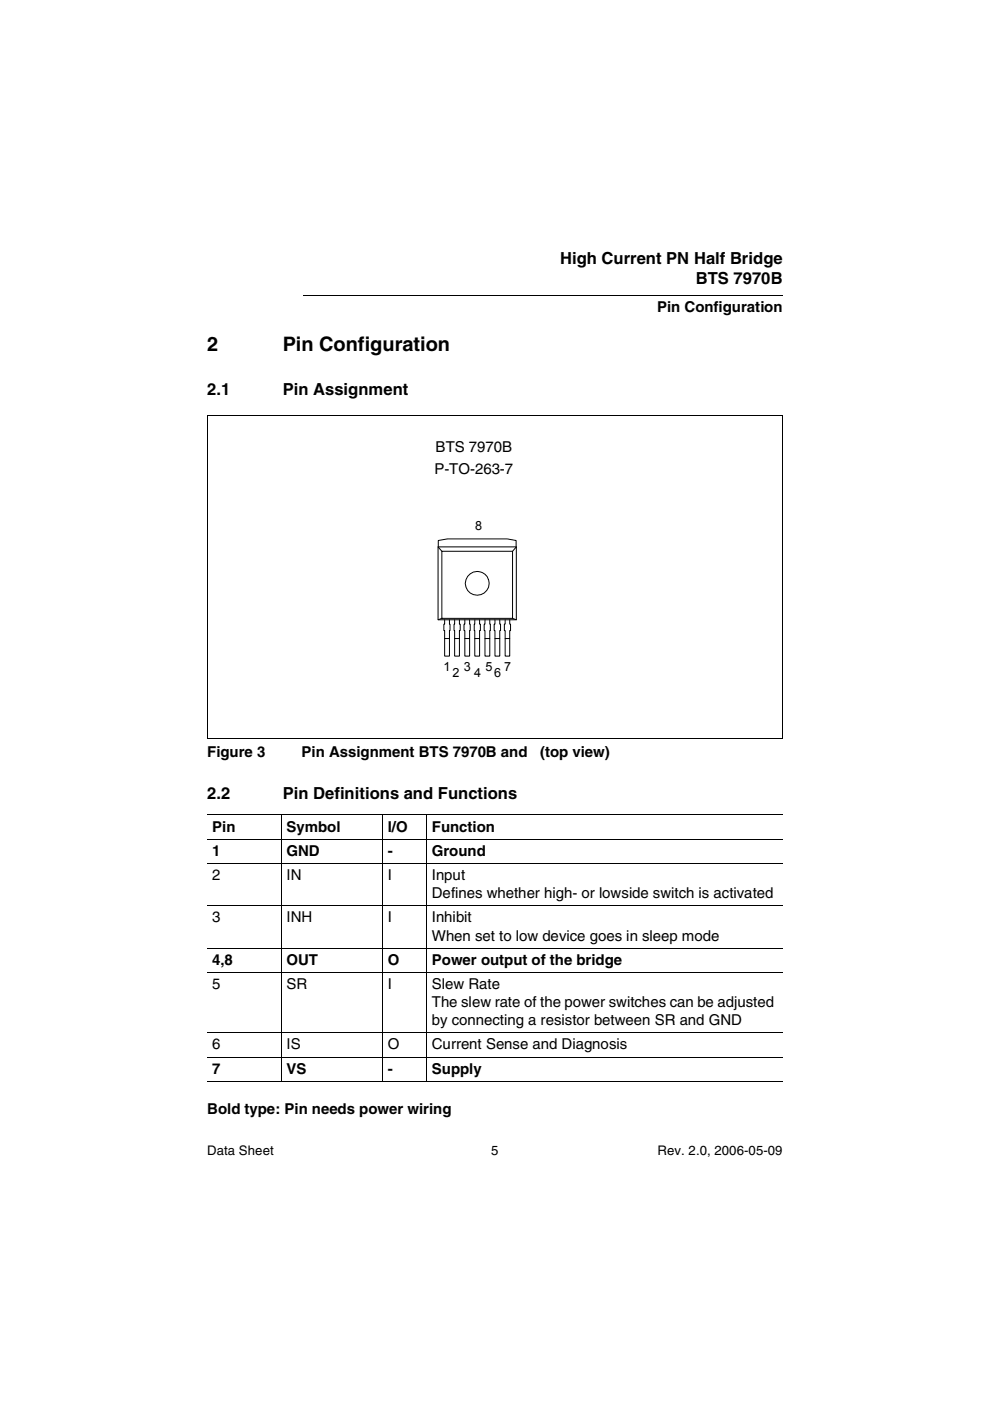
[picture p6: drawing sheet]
<svg xmlns="http://www.w3.org/2000/svg" width="210mm" height="297mm" viewBox="0 0 210 297" stroke-linecap="round" stroke-linejoin="round" font-family="sans-serif">
<defs><g id="words">
<g font-size="4.2">
<text x="43.9" y="74.3">2</text>
<text x="59.9" y="74.3">Pin Configuration</text>
</g>
<g font-size="3.5">
<text x="118.7" y="55.9">High Current PN Half Bridge</text>
<text x="147.5" y="60.1">BTS 7970B</text>
<text x="43.9" y="83.7">2.1</text>
<text x="59.9" y="83.7">Pin Assignment</text>
<text x="43.9" y="169.5">2.2</text>
<text x="59.9" y="169.5">Pin Definitions and Functions</text>
</g>
<g font-size="3.2">
<text x="139.4" y="66.2">Pin Configuration</text>
<text x="92.4" y="95.9">BTS 7970B</text>
<text x="92.1" y="100.5">P-TO-263-7</text>
<text x="43.9" y="160.4">Figure 3</text>
<text x="63.9" y="160.4">Pin Assignment BTS 7970B and</text>
<text x="114.5" y="160.4">(top view)</text>
<text x="45" y="176.3">Pin</text>
<text x="60.8" y="176.3">Symbol</text>
<text x="82.2" y="176.3">I/O</text>
<text x="91.6" y="176.3">Function</text>
<text x="45" y="181.4">1</text>
<text x="60.7" y="181.4">GND</text>
<text x="82.2" y="181.4">-</text>
<text x="91.6" y="181.4">Ground</text>
<text x="45" y="186.5">2</text>
<text x="60.7" y="186.5">IN</text>
<text x="82.2" y="186.5">I</text>
<text x="91.6" y="186.5">Input</text>
<text x="91.6" y="190.4">Defines whether high- or lowside switch is activated</text>
<text x="45" y="195.5">3</text>
<text x="60.7" y="195.5">INH</text>
<text x="82.2" y="195.5">I</text>
<text x="91.6" y="195.5">Inhibit</text>
<text x="91.6" y="199.4">When set to low device goes in sleep mode</text>
<text x="45" y="204.5">4,8</text>
<text x="45" y="209.6">5</text>
<text x="60.7" y="204.5">OUT</text>
<text x="60.7" y="209.6">SR</text>
<text x="82.2" y="209.6">I</text>
<text x="82.2" y="204.5">O</text>
<text x="91.6" y="209.6">Slew Rate</text>
<text x="91.6" y="204.5">Power output of the bridge</text>
<text x="91.6" y="213.5">The slew rate of the power switches can be adjusted</text>
<text x="91.6" y="217.4">by connecting a resistor between SR and GND</text>
<text x="45" y="222.5">6</text>
<text x="45" y="227.6">7</text>
<text x="60.7" y="222.5">IS</text>
<text x="60.7" y="227.6">VS</text>
<text x="82.2" y="222.5">O</text>
<text x="82.2" y="227.6">-</text>
<text x="91.6" y="222.5">Current Sense and Diagnosis</text>
<text x="91.6" y="227.6">Supply</text>
<text x="43.9" y="236.3">Bold type: Pin needs power wiring</text>
</g>
<g font-size="2.8">
<text x="43.9" y="244.9">Data Sheet</text>
<text x="104.1" y="244.9">5</text>
<text x="139.4" y="244.9">Rev. 2.0, 2006-05-09</text>
</g>
<g font-size="2.7">
<text x="100.8" y="112.3">8</text>
<text x="94.1" y="142.3">1</text>
<text x="95.9" y="143.6">2</text>
<text x="98.3" y="142.3">3</text>
<text x="100.5" y="143.6">4</text>
<text x="102.9" y="142.3">5</text>
<text x="104.8" y="143.6">6</text>
<text x="106.9" y="142.3">7</text>
</g>
</g></defs>
<path d="M64.3 62.5v.1z" fill="#000"/>
<path d="M64.3 62.5h101.7" fill="none" stroke="#000" stroke-width=".21"/>
<path d="M43.9 64h32.9v3.4h-32.9z" fill="#fff"/>
<g fill="none" stroke="#000" stroke-width=".21">
<path d="M44 88.2h122M44 88.1v68.4M165.9 88.1v68.5M92.9 116h16.6v15.4h-16.6zM92.9 116l.8 .9M92.9 116v-1.4l2-.3h12.6l1.9 .3v1.4l-.7 .9M93.7 116.9h15v14.2h-15zM93.7 131.1l-.8 .3M94.3 131.4v.9h-.2v1.4h.2v5.4h1v-5.4h.1l-.1-2.3M94.3 135.4h1M96.4 131.4v.9h-.1l.1 6.8h1v-5.4h.2l-.2-2.3M96.4 135.4h1"/>
<path d="M98.6 131.4v.9h-.2v1.4h.2v5.4h1v-5.4h.1l-.1-2.3M98.6 135.4h1M100.7 131.4v.9h-.2l.2 6.8h1v-5.4h.2l-.2-2.3M100.7 135.4h1M102.8 131.4v.9h-.1v1.4h.1v5.4h1v-5.4h.2l-.2-2.3M102.8 135.4h1M104.9 131.4v.9h-.1v1.4h.1v5.4h1.1v-5.4h.1l-.1-2.3M104.9 135.4h1.1M107.1 131.4v.9h-.2v1.4h.2v5.4h1v-5.4h.1l-.1-2.3M107.1 135.4h1M108.7 131.1l.8 .3M43.9 156.5h122"/>
<path d="M43.9 172.8h122M43.9 177.9h122M59.7 172.7v56.6M81.2 172.7v56.6M90.5 172.7v56.6M43.9 183h122M43.9 192h122M43.9 201h122M43.9 206.1h122M43.9 219h122M43.9 224.1h122M43.9 229.3h122"/>
<circle cx="101.2" cy="123.7" r="2.52"/>
</g>
<use href="#words"/>
</svg>
